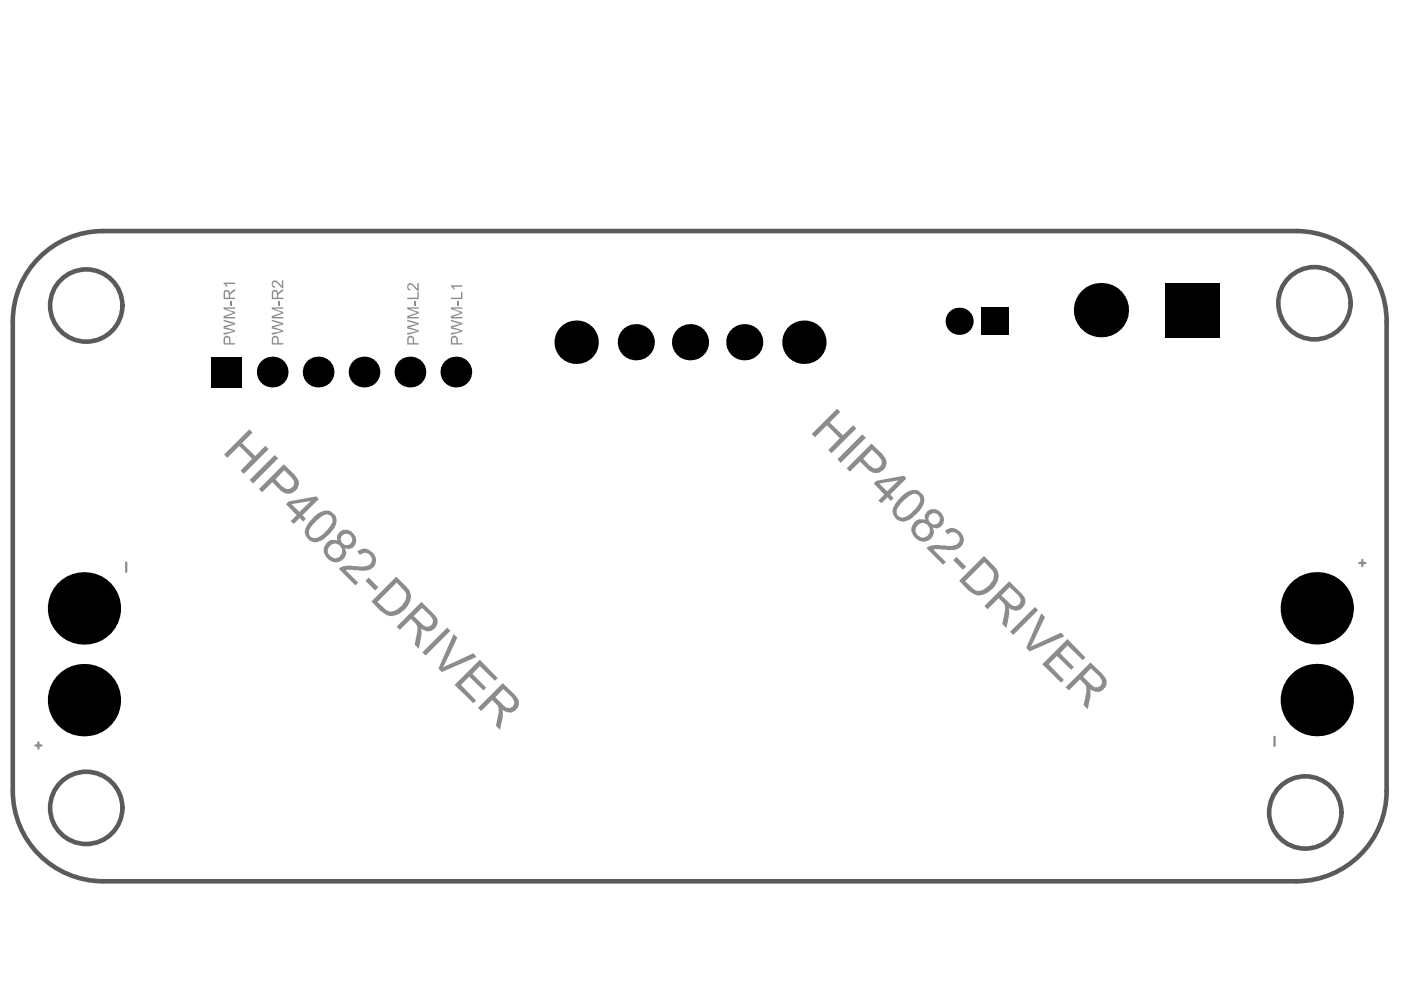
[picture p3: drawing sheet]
<svg xmlns="http://www.w3.org/2000/svg" width="297mm" height="210mm" viewBox="0 0 297 210" stroke-linecap="round" stroke-linejoin="round" font-family="sans-serif">
<g fill="#8c8c8c">
<path d="M47.5 96.4l5.4-5.4 .6 .7-2.2 2.3 2.8 2.7 2.2-2.2 .6 .7-5.2 5.3-.7-.7 2.4-2.5-2.7-2.8-2.5 2.6z"/>
<path d="M53 101.7l5.2-5.2 .8 .7-5.4 5.3z"/>
<path d="M71.8 120.6a4 4 0 0 1 3.4-.6 5.2 5.2 0 0 0 3-.2 1.42 1.42 0 0 0 .6-1.6 1.42 1.42 0 0 0-1.5-1l-1 .5-.5-.8a2.33 2.33 0 0 1 3.6 .9 2.05 2.05 0 0 1-1.6 3.1h-4.5l2.6 2.6-.6 .6z"/>
<path d="M77.5 123.1l.7-.6 2 2-.7 .7z"/>
<path d="M89.6 138.3l5.2-5.2 .7 .6-5.3 5.3z"/>
<path d="M96.2 134.4l.8 .8-3.1 6.3 6.5-3 .6 .8-7.4 3.2-.6-.8z"/>
<path d="M96.4 145.2l5.3-5.3 3.8 3.9-.6 .5-3.2-3.1-1.5 1.7 2.9 2.9-.6 .6-3-2.9-1.8 1.7 3.2 3.3-.5 .6z"/>
<path d="M60.3 99.7l-1.9 1.9 1.4 1.5a1.66 1.66 0 0 0 2 .3 1.13 1.13 0 0 0 .2-1.9zM54.9 103.7l5.3-5.3 2.2 2.2a2.78 2.78 0 0 1 .9 2.6 2.36 2.36 0 0 1-4 .6l-1.6-1.6-2.1 2.2z"/>
<path d="M61.8 106.9l1.7 1.6 2.4-2.3zM60.6 106.9l.6-.6 5.9-1.1 .5 .6-3.4 3.4 .6 .8-.6 .6-.6-.8-1.3 1.3-.7-.6 1.3-1.3z"/>
<path d="M66.5 111l-.5 .7a1.47 1.47 0 0 0 .2 2.3 2.39 2.39 0 0 0 2.4-.9l1.4-1.5a1.43 1.43 0 0 0 .5-1.5 1.43 1.43 0 0 0-1.2-1.1 6.1 6.1 0 0 0-2.8 2zM66.3 109.8l.2-.1a3.5 3.5 0 0 1 3.7-1.2 2.45 2.45 0 0 1 .3 3.9l-.8 .9a4.1 4.1 0 0 1-3.2 1.7 2.32 2.32 0 0 1-1.3-3.8z"/>
<path d="M72.4 113.7a1.22 1.22 0 0 0 .5 1.7 1.22 1.22 0 0 0 1.7-.5 1.22 1.22 0 0 0-.4-1.5 1.22 1.22 0 0 0-1.5 0zM69.9 115.7a1.53 1.53 0 0 0 .4 2.4 1.53 1.53 0 0 0 2.2-.8 1.53 1.53 0 0 0-1.3-2l-.7 .1zM69.2 115.2a1.91 1.91 0 0 1 2.4-.5 1.71 1.71 0 0 1 .6-2.1 1.71 1.71 0 0 1 2.1 0 2.12 2.12 0 0 1 .6 3.4l-.8 .4-1-.2a2.05 2.05 0 0 1-1.9 3 2.67 2.67 0 0 1-2.5-3.1z"/>
<path d="M80 127.6l1.3 1.2a2.07 2.07 0 0 0 3.3 .1 2.95 2.95 0 0 0 1.5-3.1l-.2-.4-1.8-1.9zM78.8 127.5l5.2-5.2 2 1.9a2.9 2.9 0 0 1 .5 4.1l-.7 1a3.7 3.7 0 0 1-3.7 1.1l-1.5-.9z"/>
<path d="M87.7 130.6l1.7 1.6a1.28 1.28 0 0 0 1.9 .4 1.28 1.28 0 0 0 0-2l-1.8-1.7zM84.1 132.9l5.3-5.3 2.4 2.4a2.09 2.09 0 0 1-.3 3.7 2.13 2.13 0 0 1-1.9-.2l-.3-.3 .1 1.5-.6 2.8-.9-.8 .4-2.1a2.4 2.4 0 0 0-.3-2.5l-.9-.9-2.3 2.3z"/>
<path d="M106.7 146.1l-1.7 1.7 1.7 1.7a1.26 1.26 0 0 0 1.3 .6 1.26 1.26 0 0 0 1-1.1l-.1-.6-.4-.6zM101.3 150.1l5.3-5.3 2.5 2.5a2.32 2.32 0 0 1 .7 2.7 2.1 2.1 0 0 1-3.3 .5l.1 1.6-.6 2.7-.9-.9 .5-2.3a2.55 2.55 0 0 0-.3-2.2l-.9-1-2.4 2.4z"/>
</g>
<path d="M26.8 119.3v1.9M288.2 119.4h1.3M288.8 118.7v1.3M7.5 158.1h1.3M8.1 157.4v1.3M270.2 156.2v2" fill="none" stroke="#8c8c8c" stroke-width=".49"/>
<g fill="#8c8c8c">
<path d="M95.6 67.8l2.4 .7v.3l-2.1 .6 2.1 .6v.3l-2.4 .7v-.4l2.1-.4-2.1-.6v-.4l2.1-.5-2.1-.6z"/>
<path d="M95.6 65.2h2.4v.3h-2l2 .6v.3l-2 .8h2v.3h-2.4v-.5l2.1-.7-2.1-.7z"/>
<path d="M97.1 63.8h.2v1h-.2z"/>
<path d="M95.6 63.1h2.1v-1.2h.3v1.5h-2.4z"/>
<path d="M95.6 60.5h2.4v.3h-1.9l.4 .5-.3 .1-.6-.7z"/>
<path d="M86.3 67.8l2.5 .7v.3l-2.2 .6 2.2 .6v.3l-2.5 .7v-.4l2.2-.4-2.2-.6v-.4l2.2-.5-2.2-.6z"/>
<path d="M86.3 65.2h2.5v.3h-2.1l2.1 .6v.3l-2.1 .8h2.1v.3h-2.5v-.5l2.2-.7-2.2-.7z"/>
<path d="M87.8 63.8h.3v1h-.3z"/>
<path d="M86.3 63.1h2.2v-1.2h.3v1.5h-2.5z"/>
<path d="M86.4 60.3a.81 .81 0 0 1 1.4 .2l.7 .8v-1.3h.3v1.7l-.4-.1-.6-.6a1.05 1.05 0 0 0-1.1-.6l-.1 .2a.34 .34 0 0 0 .1 .6l.3 .1v.3a.76 .76 0 0 1-.7-1.1z"/>
<path d="M57.6 67.8l2.5 .7v.3l-2.2 .6 2.2 .6v.3l-2.5 .7v-.4l2.2-.4-2.2-.6v-.4l2.2-.5-2.2-.6z"/>
<path d="M57.6 65.2h2.5v.3h-2.1l2.1 .6v.3l-2.1 .8h2.1v.3h-2.5v-.5l2.2-.7-2.2-.7z"/>
<path d="M59.1 63.8h.3v1h-.3z"/>
<path d="M57.7 59.7a.93 .93 0 0 1 1.4 .2l.7 .8v-1.3h.3v1.7l-.4-.1-.5-.5a1.12 1.12 0 0 0-1.2-.7l-.1 .2a.34 .34 0 0 0 .1 .6l.3 .1v.4a.96 .96 0 0 1-.6-1.4z"/>
<path d="M47.4 67.8l2.4 .7v.3l-2.1 .6 2.1 .6v.3l-2.4 .7v-.4l2.1-.4-2.1-.6v-.4l2.1-.5-2.1-.6z"/>
<path d="M47.4 65.2h2.4v.3h-2l2 .6v.3l-2 .8h2v.3h-2.4v-.5l2.1-.7-2.1-.7z"/>
<path d="M48.9 63.8h.3v1h-.3z"/>
<path d="M47.4 59.9h2.4v.3h-1.9l.4 .5-.3 .1-.6-.7z"/>
<path d="M172.1 92l5.4-5.3 .6 .6-2.2 2.3 2.8 2.7 2.2-2.1 .7 .6-5.3 5.3-.7-.7 2.4-2.5-2.7-2.7-2.5 2.5z"/>
<path d="M177.6 97.4l5.2-5.3 .8 .7-5.4 5.3z"/>
<path d="M196.4 116.2a4 4 0 0 1 3.5-.5 5.2 5.2 0 0 0 2.9-.2 1.42 1.42 0 0 0 .6-1.7 1.42 1.42 0 0 0-1.5-1l-1 .5-.5-.8a2.33 2.33 0 0 1 3.6 .9 2.05 2.05 0 0 1-1.6 3.1h-4.5l2.6 2.7-.5 .5z"/>
<path d="M202.1 118.8l.7-.7 2 2-.7 .7z"/>
<path d="M214.2 133.9l5.2-5.2 .7 .7-5.3 5.2z"/>
<path d="M220.8 130l.8 .8-3.1 6.3 6.5-3 .7 .8-7.4 3.2-.7-.8z"/>
<path d="M221 140.8l5.3-5.3 3.8 3.9-.6 .6-3.2-3.1-1.5 1.6 2.9 2.9-.6 .6-3-2.9-1.8 1.7 3.3 3.4-.6 .5z"/>
<path d="M96 71.6l-.1 1.2h.9l-.1-1.1-.3-.2zM95.7 71.5a.78 .78 0 0 1 .9-.2 .78 .78 0 0 1 .5 .9v.6h.9v.2h-2.4z"/>
<path d="M86.7 71.6l-.1 1.2h.9l-.1-1.1-.3-.2zM86.4 71.5a.78 .78 0 0 1 1-.2 .78 .78 0 0 1 .4 .9v.6h1v.2h-2.5z"/>
<path d="M58 71.6l-.1 1.2h.9l-.1-1.1-.3-.2zM57.7 71.5a.78 .78 0 0 1 1-.2 .78 .78 0 0 1 .4 .9v.6h1v.2h-2.5z"/>
<path d="M57.9 62v1.1h.8l-.1-1a.36 .36 0 0 0-.3-.3 .36 .36 0 0 0-.4 .2zM57.7 61.7a.74 .74 0 0 1 .8-.2 .74 .74 0 0 1 .5 .6l1.1-.8v.4l-1.1 .7v.7h1.1v.3h-2.5z"/>
<path d="M47.8 71.6l-.1 1.2h.9l-.1-1.1-.3-.2zM47.5 71.5a.78 .78 0 0 1 1-.2 .78 .78 0 0 1 .4 .9v.6h.9v.2h-2.4z"/>
<path d="M47.7 62v1.1h.8l-.1-1a.36 .36 0 0 0-.3-.3 .36 .36 0 0 0-.4 .2zM47.5 61.7a.74 .74 0 0 1 .8-.2 .74 .74 0 0 1 .5 .6l1-.8v.4l-1 .7v.7h1v.3h-2.4z"/>
<path d="M184.9 95.3l-1.9 2 1.4 1.4a1.66 1.66 0 0 0 2 .3 1.13 1.13 0 0 0 .2-1.8zM179.5 99.3l5.3-5.2 2.2 2.1a2.78 2.78 0 0 1 .9 2.6 2.36 2.36 0 0 1-4 .6l-1.6-1.5-2.1 2.1z"/>
<path d="M186.4 102.5l1.7 1.7 2.4-2.4zM185.3 102.5l.5-.6 5.9-1 .5 .5-3.4 3.5 .6 .7-.5 .6-.7-.8-1.3 1.3-.7-.6 1.3-1.2z"/>
<path d="M191.1 106.6l-.5 .7a1.47 1.47 0 0 0 .2 2.3 2.39 2.39 0 0 0 2.4-.9l1.4-1.5a1.43 1.43 0 0 0 .5-1.5 1.43 1.43 0 0 0-1.2-1 6.1 6.1 0 0 0-2.8 1.9zM190.9 105.4l.2-.1a3.5 3.5 0 0 1 3.7-1.2 2.45 2.45 0 0 1 .3 4l-.8 .8a4.1 4.1 0 0 1-3.2 1.7 2.32 2.32 0 0 1-1.3-3.8z"/>
<path d="M197 109.3a1.22 1.22 0 0 0 .5 1.7 1.22 1.22 0 0 0 1.7-.5 1.22 1.22 0 0 0-.4-1.4 1.22 1.22 0 0 0-1.5-.1zM194.5 111.4a1.53 1.53 0 0 0 .4 2.3 1.53 1.53 0 0 0 2.2-.8 1.53 1.53 0 0 0-1.3-2l-.7 .1zM193.8 110.8a1.91 1.91 0 0 1 2.5-.5 1.71 1.71 0 0 1 .5-2.1 1.71 1.71 0 0 1 2.1 .1 2.12 2.12 0 0 1 .6 3.4l-.8 .4-1-.2a2.05 2.05 0 0 1-1.9 3 2.67 2.67 0 0 1-2.5-3.1z"/>
<path d="M204.6 123.2l1.3 1.2a2.07 2.07 0 0 0 3.3 .1 2.95 2.95 0 0 0 1.5-3.1l-.2-.4-1.8-1.8zM203.4 123.1l5.2-5.2 2 1.9a2.9 2.9 0 0 1 .5 4.1l-.7 1a3.7 3.7 0 0 1-3.7 1.2l-1.5-1z"/>
<path d="M212.3 126.3l1.7 1.5a1.28 1.28 0 0 0 1.9 .5 1.28 1.28 0 0 0 0-2l-1.8-1.8zM208.7 128.5l5.3-5.3 2.4 2.5a2.09 2.09 0 0 1-.3 3.7 2.13 2.13 0 0 1-1.9-.3l-.3-.3 .1 1.5-.6 2.9-.9-.9 .4-2.1a2.4 2.4 0 0 0-.3-2.5l-.9-.9-2.3 2.4z"/>
<path d="M231.3 141.7l-1.7 1.8 1.7 1.6a1.26 1.26 0 0 0 1.3 .6 1.26 1.26 0 0 0 1-1.1l-.1-.5-.4-.6zM225.9 145.7l5.3-5.2 2.5 2.4a2.32 2.32 0 0 1 .7 2.7 2.1 2.1 0 0 1-3.3 .5l.1 1.6-.6 2.7-.9-.9 .5-2.2a2.55 2.55 0 0 0-.3-2.3l-.9-.9-2.4 2.3z"/>
</g>
<g fill="none" stroke="#5a5a5a" stroke-width=".97">
<path d="M8.3 54.6a19.1 19.1 0 0 1 13.6-5.6h252.9a19.2 19.2 0 0 1 19.2 19.1v99.6a19.2 19.2 0 0 1-19.2 19.2h-252.9a19.2 19.2 0 0 1-19.2-19.2v-99.6a19.1 19.1 0 0 1 5.6-13.5z"/>
<circle cx="18.3" cy="64.8" r="7.7"/>
<circle cx="278.7" cy="64.3" r="7.7"/>
<circle cx="18.3" cy="171.3" r="7.7"/>
<circle cx="276.7" cy="172.3" r="7.7"/>
</g>
<g fill="#000">
<circle cx="57.7" cy="78.9" r="3.3"/>
<circle cx="67.4" cy="78.9" r="3.3"/>
<circle cx="77.2" cy="78.9" r="3.3"/>
<circle cx="86.9" cy="78.9" r="3.3"/>
<circle cx="96.7" cy="78.9" r="3.3"/>
<circle cx="122.2" cy="72.6" r="4.6"/>
<circle cx="134.8" cy="72.6" r="3.8"/>
<circle cx="146.3" cy="72.6" r="3.8"/>
<circle cx="157.8" cy="72.6" r="3.8"/>
<circle cx="170.4" cy="72.6" r="4.6"/>
<circle cx="203.4" cy="68.1" r="2.88"/>
<circle cx="233.4" cy="65.8" r="5.8"/>
<circle cx="17.8" cy="129" r="7.7"/>
<circle cx="279.2" cy="129" r="7.7"/>
<circle cx="17.8" cy="148.5" r="7.7"/>
<circle cx="279.2" cy="148.4" r="7.7"/>
</g>
<g fill="#000">
<path d="M44.7 75.6h6.5v6.5h-6.5z" fill-rule="evenodd"/>
<path d="M208.1 65.2h5.8v5.8h-5.8z" fill-rule="evenodd"/>
<path d="M247.1 60h11.5v11.5h-11.5z" fill-rule="evenodd"/>
</g>
</svg>
